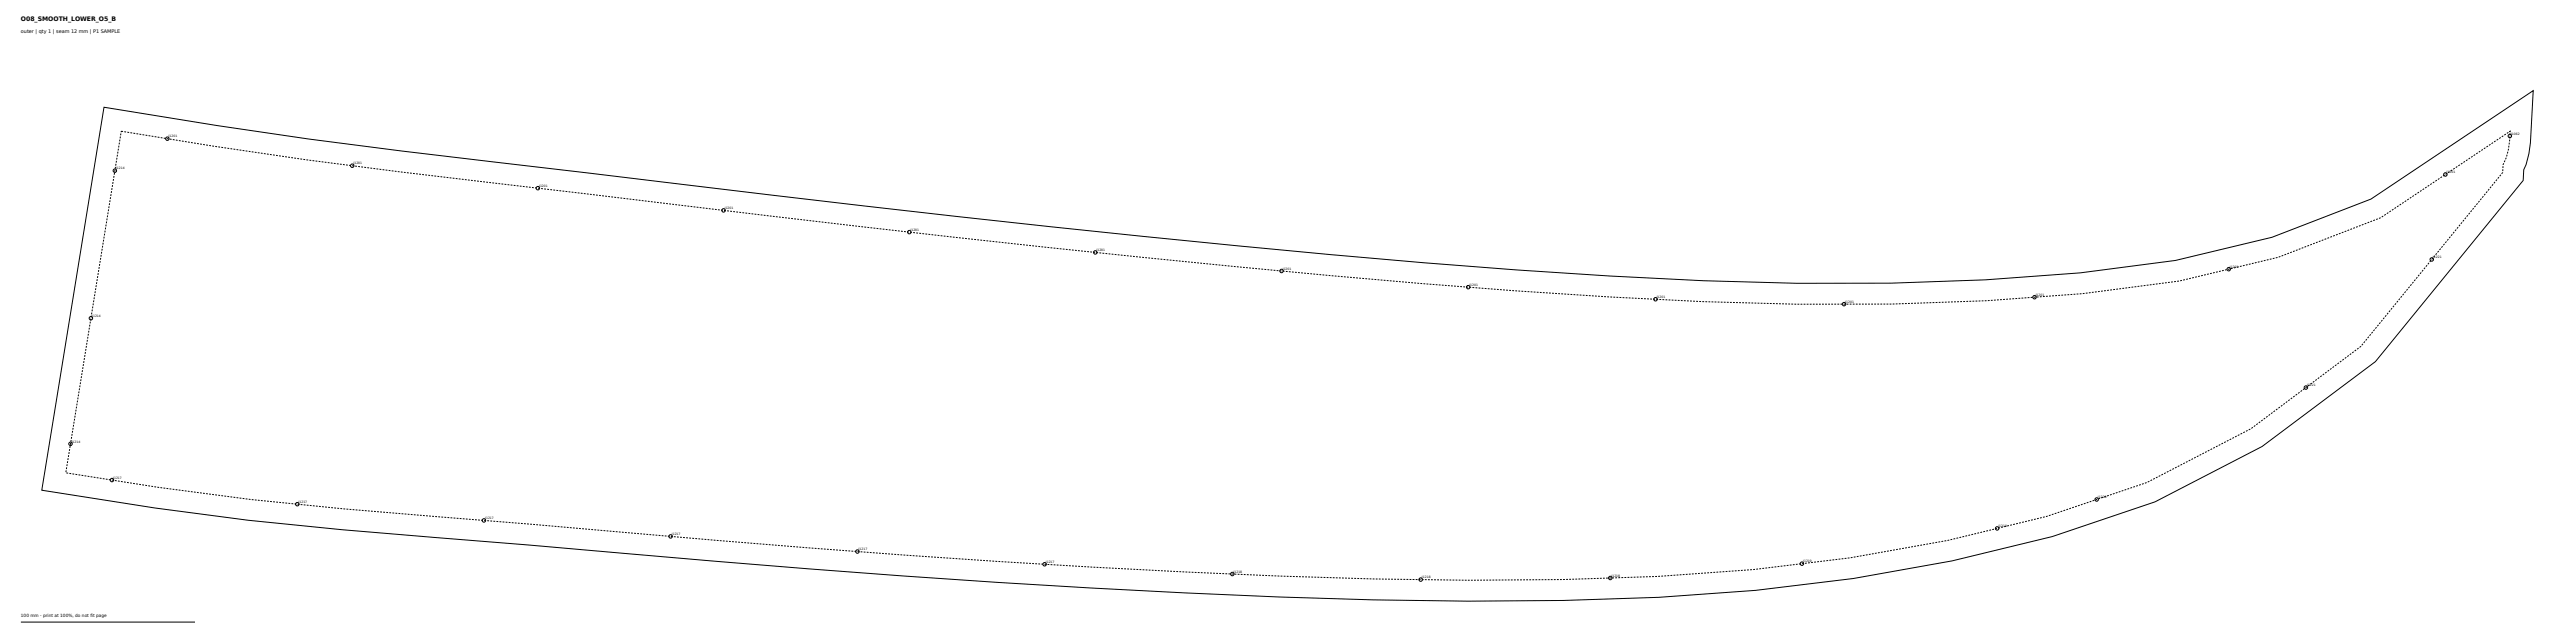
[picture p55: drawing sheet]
<svg xmlns="http://www.w3.org/2000/svg" width="1479mm" height="369mm" viewBox="0 0 1479 369" stroke-linecap="round" stroke-linejoin="round" font-family="sans-serif">
<defs><g id="words">
<text font-size="3.5" x="12" y="12">O08_SMOOTH_LOWER_O5_B</text>
<text font-size="2.8" x="12" y="19">outer | qty 1 | seam 12 mm | P1 SAMPLE</text>
<text font-size="2.5" x="12" y="354">100 mm - print at 100%, do not fit page</text>
<g font-size="1.8">
<text x="1442" y="77">J1062</text>
<text x="97" y="79">J1201</text>
<text x="203" y="94">J1201</text>
<text x="67" y="97">J1214</text>
<text x="1405" y="99">J1201</text>
<text x="310" y="107">J1201</text>
<text x="416" y="120">J1201</text>
<text x="523" y="132">J1201</text>
<text x="630" y="144">J1201</text>
<text x="1397" y="148">J1221</text>
<text x="737" y="155">J1201</text>
<text x="1281" y="154">J1201</text>
<text x="844" y="164">J1201</text>
<text x="952" y="171">J1201</text>
<text x="1060" y="174">J1201</text>
<text x="1169" y="170">J1201</text>
<text x="53" y="182">J1214</text>
<text x="1325" y="222">J1221</text>
<text x="41" y="254">J1214</text>
<text x="65" y="275">J1217</text>
<text x="1205" y="286">J1220</text>
<text x="171" y="289">J1217</text>
<text x="279" y="298">J1217</text>
<text x="1148" y="302">J1219</text>
<text x="386" y="307">J1217</text>
<text x="493" y="316">J1217</text>
<text x="601" y="323">J1217</text>
<text x="1036" y="323">J1219</text>
<text x="709" y="329">J1218</text>
<text x="817" y="332">J1218</text>
<text x="926" y="331">J1218</text>
</g>
</g></defs>
<g fill="none" stroke="#000" stroke-width=".57">
<path d="M60 62l64 10 53 8 53 7 267 31 107 12 106 11 107 10 54 4a2409 2409 0 0 0 215 7l54-1 55-4 55-8 55-13 57-22 93-62-2 30v6l-3 9-1 7-85 103-65 49-61 32-59 20a1030 1030 0 0 1-226 35 2763 2763 0 0 1-273-3l-108-6-54-4-107-8-161-14a2170 2170 0 0 1-226-27zM12 357h100"/>
<circle cx="96" cy="80" r="1"/>
<circle cx="1442" cy="78" r="1"/>
<circle cx="66" cy="98" r="1"/>
<circle cx="202" cy="95" r="1"/>
<circle cx="309" cy="108" r="1"/>
<circle cx="1405" cy="100" r="1"/>
<circle cx="416" cy="121" r="1"/>
<circle cx="522" cy="133" r="1"/>
<circle cx="629" cy="145" r="1"/>
<circle cx="736" cy="155" r="1"/>
<circle cx="1280" cy="154" r="1"/>
<circle cx="1397" cy="149" r="1"/>
<circle cx="843" cy="165" r="1"/>
<circle cx="951" cy="172" r="1"/>
<circle cx="1059" cy="175" r="1"/>
<circle cx="1169" cy="171" r="1"/>
<circle cx="52" cy="183" r="1"/>
<circle cx="1324" cy="222" r="1"/>
<circle cx="40" cy="255" r="1"/>
<circle cx="64" cy="275" r="1"/>
<circle cx="171" cy="289" r="1"/>
<circle cx="278" cy="299" r="1"/>
<circle cx="1204" cy="287" r="1"/>
<circle cx="385" cy="308" r="1"/>
<circle cx="492" cy="316" r="1"/>
<circle cx="1147" cy="303" r="1"/>
<circle cx="600" cy="324" r="1"/>
<circle cx="708" cy="329" r="1"/>
<circle cx="816" cy="333" r="1"/>
<circle cx="925" cy="332" r="1"/>
<circle cx="1035" cy="323" r="1"/>
</g>
<path d="M70 75l106 17 53 7 267 31 106 12 107 11 107 10 54 4a2421 2421 0 0 0 216 7l55-1 55-5 56-7 57-13 58-23 75-50a41 41 0 0 1-4 19v5l-82 100-63 47-60 31-58 19a1018 1018 0 0 1-223 35 2751 2751 0 0 1-271-3l-108-6-54-4-107-8-161-14a2095 2095 0 0 1-213-25z" fill="none" stroke="#000" stroke-width=".57" stroke-dasharray="1.1 .7" stroke-linecap="butt"/>
<use href="#words"/>
</svg>
